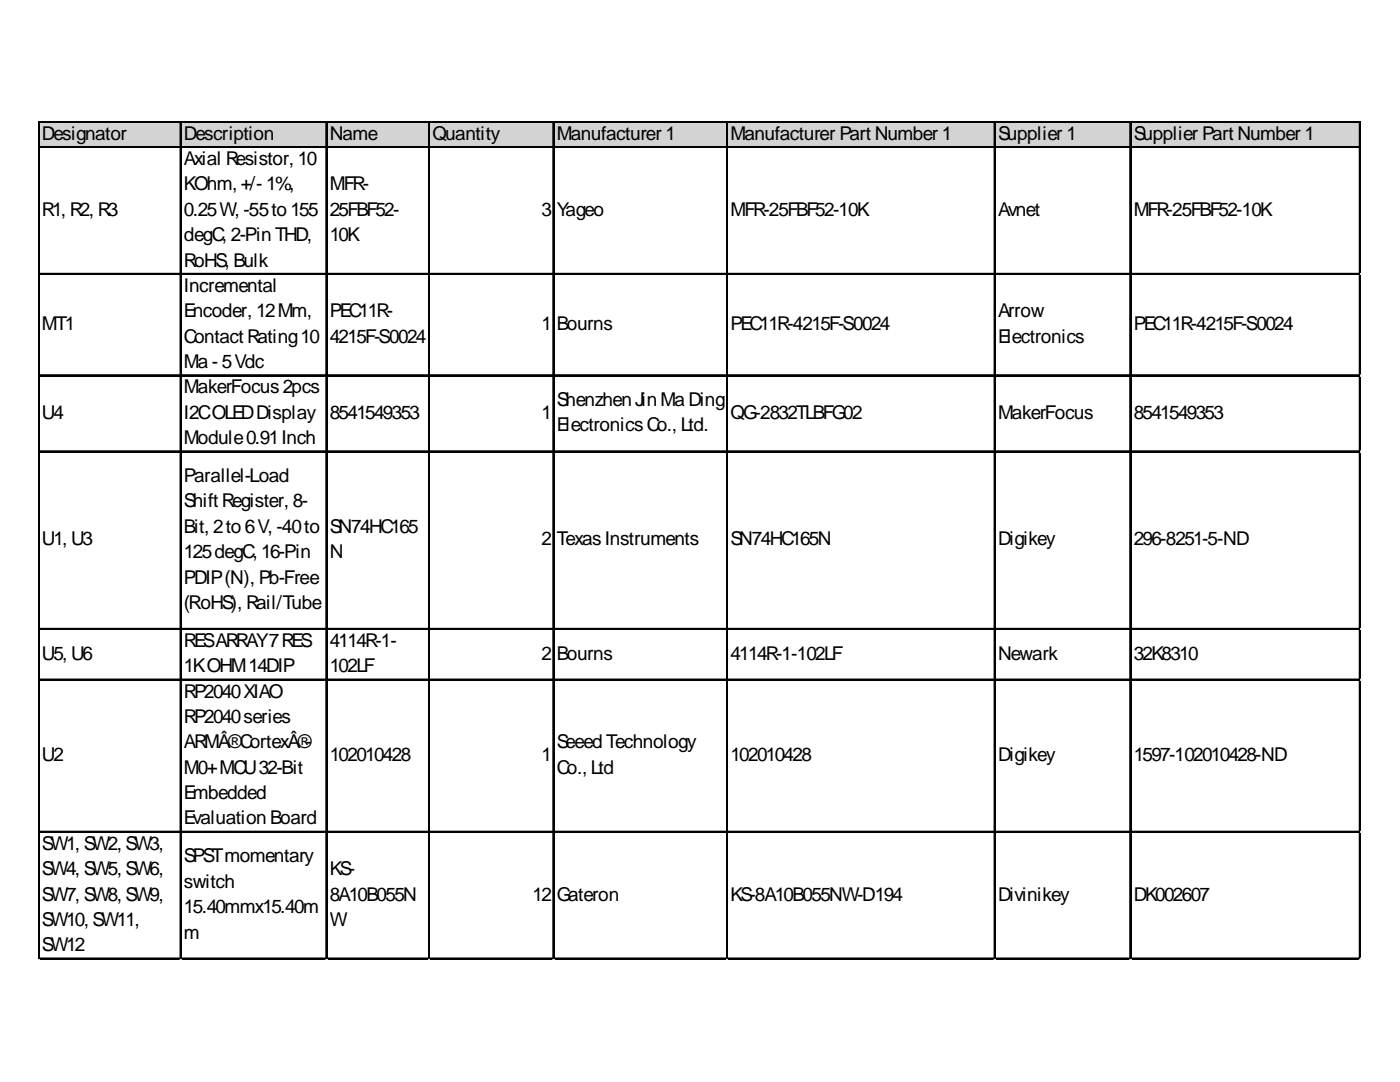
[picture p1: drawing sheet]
<svg xmlns="http://www.w3.org/2000/svg" width="279mm" height="216mm" viewBox="0 0 279 216" stroke-linecap="round" stroke-linejoin="round" font-family="sans-serif">
<defs><g id="words">
<g font-size="3.8">
<text x="8.4" y="27.9">Designator</text>
<text x="36.7" y="27.9">Description</text>
<text x="65.8" y="27.9">Name</text>
<text x="86.3" y="27.9">Quantity</text>
<text x="111.1" y="27.9">Manufacturer 1</text>
<text x="145.8" y="27.9">Manufacturer Part Number 1</text>
<text x="199.2" y="27.9">Supplier 1</text>
<text x="226.3" y="27.9">Supplier Part Number 1</text>
<text x="36.7" y="32.9">Axial Resistor, 10</text>
<text x="36.7" y="38">KOhm, +/- 1%,</text>
<text x="65.8" y="38">MFR-</text>
<text x="8.4" y="43.1">R1, R2, R3</text>
<text x="36.7" y="43.1">0.25W, -55to 155</text>
<text x="65.8" y="43.1">25FBF52-</text>
<text x="108.1" y="43.1">3</text>
<text x="111.1" y="43.1">Yageo</text>
<text x="145.8" y="43.1">MFR-25FBF52-10K</text>
<text x="199.2" y="43.1">Avnet</text>
<text x="226.3" y="43.1">MFR-25FBF52-10K</text>
<text x="36.7" y="48.1">degC, 2-Pin THD,</text>
<text x="36.7" y="53.2">RoHS, Bulk</text>
<text x="65.8" y="48.1">10K</text>
<text x="36.7" y="58.2">Incremental</text>
<text x="8.4" y="65.8">MT1</text>
<text x="36.7" y="63.3">Encoder, 12Mm,</text>
<text x="65.8" y="63.3">PEC11R-</text>
<text x="108.1" y="65.8">1</text>
<text x="111.1" y="65.8">Bourns</text>
<text x="145.8" y="65.8">PEC11R-4215F-S0024</text>
<text x="199.2" y="63.3">Arrow</text>
<text x="226.3" y="65.8">PEC11R-4215F-S0024</text>
<text x="36.7" y="68.4">Contact Rating10</text>
<text x="65.8" y="68.4">4215F-S0024</text>
<text x="199.2" y="68.4">Electronics</text>
<text x="36.7" y="73.4">Ma - 5Vdc</text>
<text x="8.4" y="83.5">U4</text>
<text x="36.7" y="78.5">MakerFocus2pcs</text>
<text x="36.7" y="83.5">I2COLEDDisplay</text>
<text x="65.8" y="83.5">8541549353</text>
<text x="108.1" y="83.5">1</text>
<text x="111.1" y="81">Shenzhen Jin Ma Ding</text>
<text x="145.8" y="83.5">QG-2832TLBFG02</text>
<text x="199.2" y="83.5">MakerFocus</text>
<text x="226.3" y="83.5">8541549353</text>
<text x="36.7" y="88.6">Module0.91Inch</text>
<text x="111.1" y="86.1">ElectronicsCo., Ltd.</text>
<text x="36.7" y="96.2">Parallel-Load</text>
<text x="36.7" y="101.3">Shift Register, 8-</text>
<text x="36.7" y="106.3">Bit, 2to 6V, -40to</text>
<text x="65.8" y="106.3">SN74HC165</text>
<text x="8.4" y="108.8">U1, U3</text>
<text x="36.7" y="111.4">125degC, 16-Pin</text>
<text x="65.8" y="111.4">N</text>
<text x="108.1" y="108.8">2</text>
<text x="111.1" y="108.8">TexasInstruments</text>
<text x="145.8" y="108.8">SN74HC165N</text>
<text x="199.2" y="108.8">Digikey</text>
<text x="226.3" y="108.8">296-8251-5-ND</text>
<text x="36.7" y="116.4">PDIP(N), Pb-Free</text>
<text x="36.7" y="121.5">(RoHS), Rail/Tube</text>
<text x="8.4" y="131.6">U5, U6</text>
<text x="36.7" y="129.1">RESARRAY7RES</text>
<text x="65.8" y="129.1">4114R-1-</text>
<text x="108.1" y="131.6">2</text>
<text x="111.1" y="131.6">Bourns</text>
<text x="145.8" y="131.6">4114R-1-102LF</text>
<text x="199.2" y="131.6">Newark</text>
<text x="226.3" y="131.6">32K8310</text>
<text x="36.7" y="134.1">1KOHM14DIP</text>
<text x="65.8" y="134.1">102LF</text>
<text x="36.7" y="139.2">RP2040XIAO</text>
<text x="36.7" y="144.3">RP2040series</text>
<text x="36.7" y="149.3">ARMÂ®CortexÂ®-</text>
<text x="111.1" y="149.3">Seeed Technology</text>
<text x="8.4" y="151.9">U2</text>
<text x="36.7" y="154.4">M0+MCU32-Bit</text>
<text x="65.8" y="151.9">102010428</text>
<text x="108.1" y="151.9">1</text>
<text x="111.1" y="154.4">Co., Ltd</text>
<text x="145.8" y="151.9">102010428</text>
<text x="199.2" y="151.9">Digikey</text>
<text x="226.3" y="151.9">1597-102010428-ND</text>
<text x="36.7" y="159.4">Embedded</text>
<text x="36.7" y="164.5">Evaluation Board</text>
<text x="8.4" y="169.6">SW1, SW2, SW3,</text>
<text x="36.7" y="172.1">SPSTmomentary</text>
<text x="8.4" y="174.6">SW4, SW5, SW6,</text>
<text x="8.4" y="179.7">SW7, SW8, SW9,</text>
<text x="36.7" y="177.2">switch</text>
<text x="65.8" y="174.6">KS-</text>
<text x="65.8" y="179.7">8A10B055N</text>
<text x="106.3" y="179.7">12</text>
<text x="111.1" y="179.7">Gateron</text>
<text x="145.8" y="179.7">KS-8A10B055NW-D194</text>
<text x="199.2" y="179.7">Divinikey</text>
<text x="226.3" y="179.7">DK002607</text>
<text x="8.4" y="184.7">SW10, SW11,</text>
<text x="36.7" y="182.2">15.40mmx15.40m</text>
<text x="65.8" y="184.7">W</text>
<text x="8.4" y="189.8">SW12</text>
<text x="36.7" y="187.3">m</text>
</g>
</g></defs>
<path d="M7.8 24.4h263.8v5.1h-263.8z" fill="#d3d3d3"/>
<g fill="none" stroke="#000" stroke-width=".25">
<path d="M7.6 24.2v167.2M7.7 24.2v167.2M7.9 24.2h263.6M7.9 24.3h263.6M7.9 29.3h263.6M7.9 29.4h263.6M36 24.5v166.9M36.1 24.5v166.9M65.1 24.5v166.9M65.2 24.5v166.9M85.6 24.5v166.9M85.7 24.5v166.9"/>
<path d="M110.4 24.5v166.9M110.5 24.5v166.9M145 24.5v166.9M145.1 24.5v166.9M198.4 24.5v166.9M198.5 24.5v166.9M225.5 24.5v166.9M225.6 24.5v166.9M271.3 24.5v166.9M271.4 24.5v166.9M7.9 54.6h263.6M7.9 54.7h263.6"/>
<path d="M7.9 74.8h263.6M7.9 74.9h263.6M7.9 90h263.6M7.9 90.1h263.6M7.9 125.4h263.6M7.9 125.5h263.6M7.9 135.5h263.6M7.9 135.6h263.6M7.9 165.9h263.6M7.9 166h263.6M7.9 191.2h263.6M7.9 191.3h263.6"/>
</g>
<path d="M7.6 191.4v.1" fill="none" stroke="#e0e0e0" stroke-width=".25"/>
<path d="M7.6 191.4l.3 .1z" fill="#e0e0e0"/>
<path d="M36 191.4v.1" fill="none" stroke="#e0e0e0" stroke-width=".25"/>
<path d="M36 191.4l.2 .1z" fill="#e0e0e0"/>
<path d="M65.1 191.4v.1" fill="none" stroke="#e0e0e0" stroke-width=".25"/>
<path d="M65.1 191.4l.2 .1z" fill="#e0e0e0"/>
<path d="M85.6 191.4v.1" fill="none" stroke="#e0e0e0" stroke-width=".25"/>
<path d="M85.6 191.4l.2 .1z" fill="#e0e0e0"/>
<path d="M110.4 191.4v.1" fill="none" stroke="#e0e0e0" stroke-width=".25"/>
<path d="M110.4 191.4l.2 .1z" fill="#e0e0e0"/>
<path d="M145 191.4v.1" fill="none" stroke="#e0e0e0" stroke-width=".25"/>
<path d="M145 191.4l.3 .1z" fill="#e0e0e0"/>
<path d="M198.4 191.4v.1" fill="none" stroke="#e0e0e0" stroke-width=".25"/>
<path d="M198.4 191.4l.3 .1z" fill="#e0e0e0"/>
<path d="M225.5 191.4v.1" fill="none" stroke="#e0e0e0" stroke-width=".25"/>
<path d="M225.5 191.4l.2 .1z" fill="#e0e0e0"/>
<path d="M271.3 191.4v.1" fill="none" stroke="#e0e0e0" stroke-width=".25"/>
<path d="M271.3 191.4l.2 .1z" fill="#e0e0e0"/>
<path d="M271.5 54.6h.1" fill="none" stroke="#e0e0e0" stroke-width=".25"/>
<path d="M271.5 54.6l.1 .2z" fill="#e0e0e0"/>
<path d="M271.5 74.8h.1" fill="none" stroke="#e0e0e0" stroke-width=".25"/>
<path d="M271.5 74.8l.1 .3z" fill="#e0e0e0"/>
<path d="M271.5 90h.1" fill="none" stroke="#e0e0e0" stroke-width=".25"/>
<path d="M271.5 90l.1 .2z" fill="#e0e0e0"/>
<path d="M271.5 125.4h.1" fill="none" stroke="#e0e0e0" stroke-width=".25"/>
<path d="M271.5 125.4l.1 .3z" fill="#e0e0e0"/>
<path d="M271.5 135.5h.1" fill="none" stroke="#e0e0e0" stroke-width=".25"/>
<path d="M271.5 135.5l.1 .3z" fill="#e0e0e0"/>
<path d="M271.5 165.9h.1" fill="none" stroke="#e0e0e0" stroke-width=".25"/>
<path d="M271.5 165.9l.1 .2z" fill="#e0e0e0"/>
<path d="M271.5 191.2h.1" fill="none" stroke="#e0e0e0" stroke-width=".25"/>
<path d="M271.5 191.2l.1 .2z" fill="#e0e0e0"/>
<use href="#words"/>
</svg>
